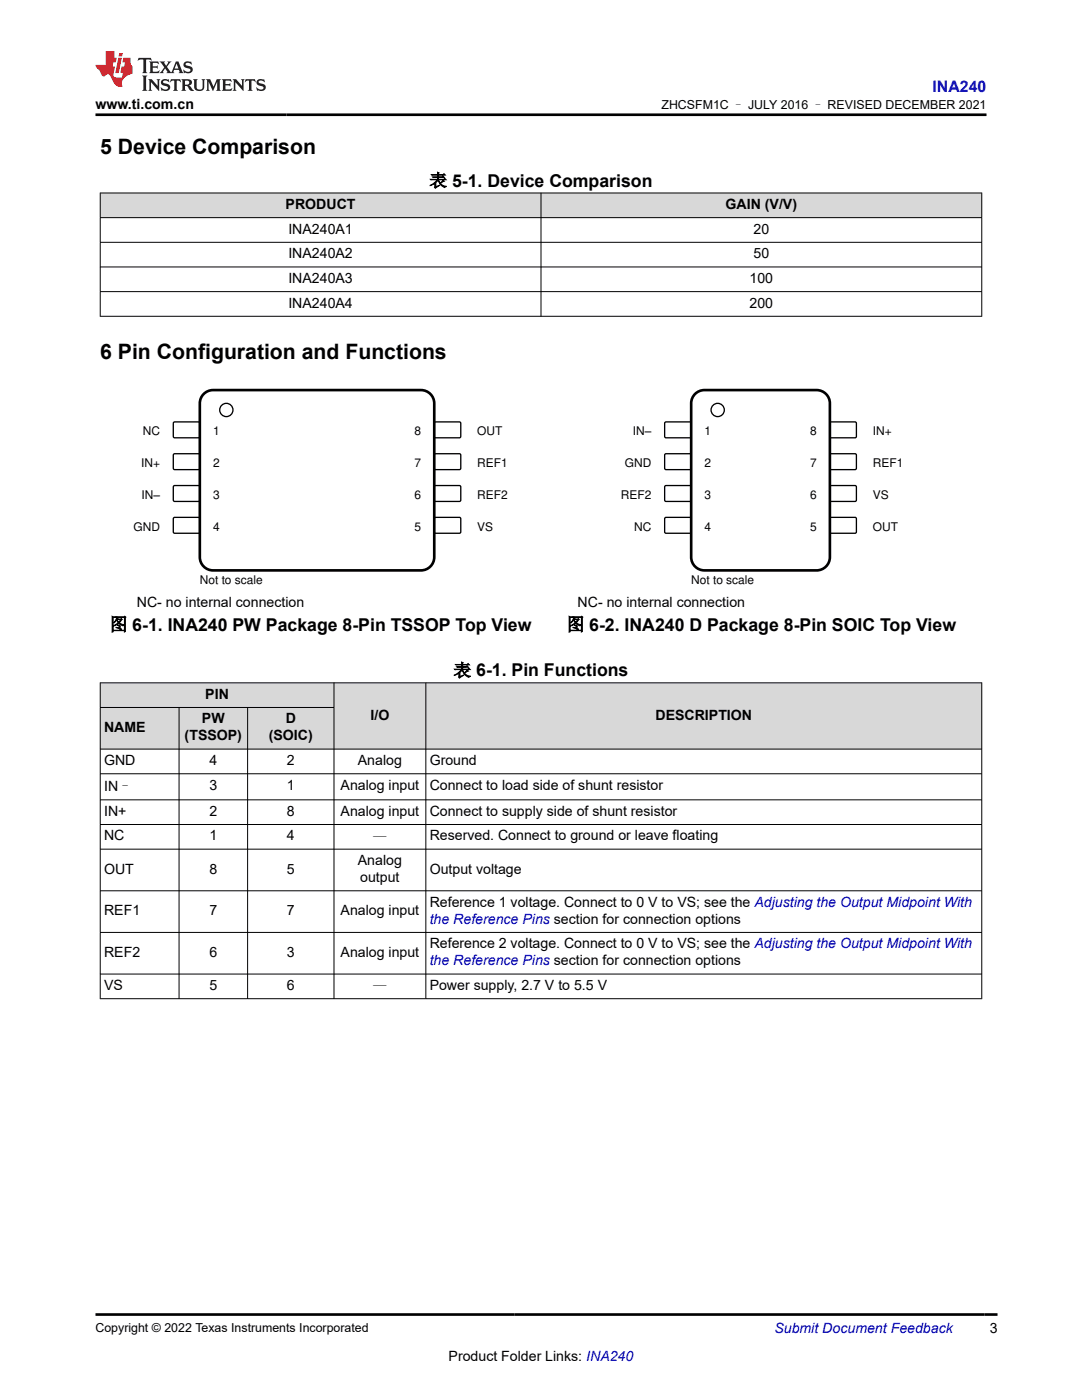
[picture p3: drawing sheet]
<svg xmlns="http://www.w3.org/2000/svg" width="216mm" height="279mm" viewBox="0 0 216 279" stroke-linecap="round" stroke-linejoin="round" font-family="sans-serif">
<defs><g id="words">
<g font-size="4.2">
<text x="20" y="30.7">5 Device Comparison</text>
<text x="20" y="71.6">6 Pin Configuration and Functions</text>
</g>
<g font-size="3.5">
<text x="85.7" y="37.3">表 5-1. Device Comparison</text>
<text x="21.9" y="125.8">图 6-1. INA240 PW Package 8-Pin TSSOP Top View</text>
<text x="113.1" y="125.8">图 6-2. INA240 D Package 8-Pin SOIC Top View</text>
<text x="90.5" y="135">表 6-1. Pin Functions</text>
</g>
<text font-size="3.2" fill="#00f" x="186.1" y="18.3">INA240</text>
<g font-size="2.8">
<text x="19" y="21.7">www.ti.com.cn</text>
<text x="57" y="41.7">PRODUCT</text>
<text x="144.8" y="41.7">GAIN (V/V)</text>
<text x="57.5" y="46.6">INA240A1</text>
<text x="150.4" y="46.6">20</text>
<text x="57.5" y="51.5">INA240A2</text>
<text x="150.4" y="51.5">50</text>
<text x="57.5" y="56.5">INA240A3</text>
<text x="149.6" y="56.5">100</text>
<text x="57.5" y="61.4">INA240A4</text>
<text x="149.6" y="61.4">200</text>
<text x="27.3" y="121.1">NC- no internal connection</text>
<text x="115.3" y="121.1">NC- no internal connection</text>
<text x="41" y="139.5">PIN</text>
<text x="73.9" y="143.6">I/O</text>
<text x="130.8" y="143.6">DESCRIPTION</text>
<text x="20.8" y="146.1">NAME</text>
<text x="36.8" y="147.8">(TSSOP)</text>
<text x="40.3" y="144.4">PW</text>
<text x="53.6" y="147.8">(SOIC)</text>
<text x="57" y="144.4">D</text>
<text x="20.8" y="152.7">GND</text>
<text x="41.8" y="152.7">4</text>
<text x="57.2" y="152.7">2</text>
<text x="71.4" y="152.7">Analog</text>
<text x="85.7" y="152.7">Ground</text>
<text x="20.8" y="157.9">IN–</text>
<text x="41.8" y="157.8">3</text>
<text x="57.2" y="157.8">1</text>
<text x="68" y="157.8">Analog input</text>
<text x="85.7" y="157.8">Connect to load side of shunt resistor</text>
<text x="20.8" y="162.8">IN+</text>
<text x="20.8" y="167.7">NC</text>
<text x="41.8" y="162.8">2</text>
<text x="41.8" y="167.7">1</text>
<text x="57.2" y="162.8">8</text>
<text x="57.2" y="167.7">4</text>
<text x="68" y="162.8">Analog input</text>
<text x="85.7" y="162.8">Connect to supply side of shunt resistor</text>
<text x="85.7" y="167.7">Reserved. Connect to ground or leave floating</text>
<text x="71.4" y="172.7">Analog</text>
<text x="74.4" y="168">—</text>
<text x="20.8" y="174.4">OUT</text>
<text x="41.8" y="174.4">8</text>
<text x="57.2" y="174.4">5</text>
<text x="71.9" y="176">output</text>
<text x="85.7" y="174.4">Output voltage</text>
<text x="20.8" y="182.7">REF1</text>
<text x="41.8" y="182.7">7</text>
<text x="57.2" y="182.7">7</text>
<text x="68" y="182.7">Analog input</text>
<text x="85.7" y="181">Reference 1 voltage. Connect to 0 V to VS; see the Adjusting the Output Midpoint With</text>
<text x="20.8" y="191">REF2</text>
<text x="41.8" y="191">6</text>
<text x="57.2" y="191">3</text>
<text x="68" y="191">Analog input</text>
<text x="85.7" y="189.3">Reference 2 voltage. Connect to 0 V to VS; see the Adjusting the Output Midpoint With</text>
<text x="20.8" y="197.6">VS</text>
<text x="41.8" y="197.6">5</text>
<text x="57.2" y="197.6">6</text>
<text x="74.4" y="197.9">—</text>
<text x="85.7" y="197.6">Power supply, 2.7 V to 5.5 V</text>
<text x="197.5" y="266.1">3</text>
<text x="89.5" y="271.7">Product Folder Links: INA240</text>
</g>
<g font-size="2.8" fill="#00f">
<text x="85.7" y="184.4">the Reference Pins section for connection options</text>
<text x="85.7" y="192.7">the Reference Pins section for connection options</text>
<text x="154.5" y="266.1">Submit Document Feedback</text>
</g>
<g font-size="2.5">
<text x="132" y="21.8">ZHCSFM1C – JULY 2016 – REVISED DECEMBER 2021</text>
<text x="19" y="265.8">Copyright © 2022 Texas Instruments Incorporated</text>
</g>
<g font-size="2.4">
<text x="28.5" y="86.8">NC</text>
<text x="42.5" y="86.8">1</text>
<text x="82.7" y="86.8">8</text>
<text x="95.2" y="86.8">OUT</text>
<text x="126.3" y="86.8">IN±</text>
<text x="140.6" y="86.8">1</text>
<text x="161.6" y="86.8">8</text>
<text x="174.2" y="86.8">IN+</text>
<text x="28.2" y="93.2">IN+</text>
<text x="42.5" y="93.2">2</text>
<text x="82.7" y="93.2">7</text>
<text x="95.2" y="93.2">REF1</text>
<text x="124.7" y="93.2">GND</text>
<text x="140.6" y="93.2">2</text>
<text x="161.6" y="93.2">7</text>
<text x="174.2" y="93.2">REF1</text>
<text x="28.2" y="99.5">IN±</text>
<text x="42.5" y="99.5">3</text>
<text x="82.7" y="99.5">6</text>
<text x="95.2" y="99.5">REF2</text>
<text x="123.9" y="99.5">REF2</text>
<text x="140.6" y="99.5">3</text>
<text x="161.6" y="99.5">6</text>
<text x="174.2" y="99.5">VS</text>
<text x="26.7" y="105.9">GND</text>
<text x="42.5" y="105.9">4</text>
<text x="82.7" y="105.9">5</text>
<text x="95.2" y="105.9">VS</text>
<text x="126.5" y="105.9">NC</text>
<text x="140.6" y="105.9">4</text>
<text x="161.6" y="105.9">5</text>
<text x="174.2" y="105.9">OUT</text>
<text x="39.9" y="116.5">Not to scale</text>
<text x="137.9" y="116.5">Not to scale</text>
</g>
</g></defs>
<g fill="#d8d8d8">
<path d="M20 38.5h175.9v4.9h-175.9z" fill-rule="evenodd"/>
<path d="M20.1 38.6h87.8v4.8h-87.8z" fill-rule="evenodd"/>
<path d="M108 38.6h87.8v4.8h-87.8z" fill-rule="evenodd"/>
</g>
<path d="M19.9 38.5h176.1M20 38.5v24.7M107.9 38.5v24.7M195.9 38.5v24.7M19.9 43.4h176.1M19.9 48.4h176.1M19.9 53.3h176.1M19.9 58.2h176.1M19.9 63.1h176.1" fill="none" stroke="#000" stroke-width=".2"/>
<path d="M34.6 84.3l.2-.1h4.9l.2 .3-.1 2.7-.2 .2-4.9-.1-.1-.2z" fill-rule="evenodd" fill="#fff"/>
<path d="M34.6 84.3l.2-.1h4.9l.2 .3-.1 2.7-.2 .2-4.9-.1-.1-.2z" fill="none" stroke="#000" stroke-width=".26"/>
<path d="M86.8 84.2h5l.1 .3v2.7l-.2 .2-4.9-.1-.1-.2v-2.6z" fill-rule="evenodd" fill="#fff"/>
<path d="M86.8 84.2h5l.1 .3v2.7l-.2 .2-4.9-.1-.1-.2v-2.6z" fill="none" stroke="#000" stroke-width=".26"/>
<path d="M34.6 90.7l.2-.2 4.9 .1 .2 .2-.1 2.8-.2 .1h-4.9l-.1-.2z" fill-rule="evenodd" fill="#fff"/>
<path d="M34.6 90.7l.2-.2 4.9 .1 .2 .2-.1 2.8-.2 .1h-4.9l-.1-.2z" fill="none" stroke="#000" stroke-width=".26"/>
<path d="M86.8 90.6h5l.1 .2v2.8l-.2 .1h-4.9l-.1-.2v-2.7z" fill-rule="evenodd" fill="#fff"/>
<path d="M86.8 90.6h5l.1 .2v2.8l-.2 .1h-4.9l-.1-.2v-2.7z" fill="none" stroke="#000" stroke-width=".26"/>
<path d="M34.6 97l.2-.1h4.9l.2 .3-.1 2.7-.2 .2-4.9-.1-.1-.2z" fill-rule="evenodd" fill="#fff"/>
<path d="M34.6 97l.2-.1h4.9l.2 .3-.1 2.7-.2 .2-4.9-.1-.1-.2z" fill="none" stroke="#000" stroke-width=".26"/>
<path d="M86.8 96.9h5l.1 .3v2.7l-.2 .2-4.9-.1-.1-.2v-2.6z" fill-rule="evenodd" fill="#fff"/>
<path d="M86.8 96.9h5l.1 .3v2.7l-.2 .2-4.9-.1-.1-.2v-2.6z" fill="none" stroke="#000" stroke-width=".26"/>
<path d="M34.6 103.4l.2-.1h4.9l.2 .2-.1 2.8-.2 .1h-4.9l-.1-.2z" fill-rule="evenodd" fill="#fff"/>
<path d="M34.6 103.4l.2-.1h4.9l.2 .2-.1 2.8-.2 .1h-4.9l-.1-.2z" fill="none" stroke="#000" stroke-width=".26"/>
<path d="M86.8 103.3h5l.1 .2v2.8l-.2 .1h-4.9l-.1-.2v-2.7z" fill-rule="evenodd" fill="#fff"/>
<g fill="none" stroke="#000" stroke-width=".26">
<path d="M86.8 103.3h5l.1 .2v2.8l-.2 .1h-4.9l-.1-.2v-2.7z"/>
<circle cx="45.2" cy="81.8" r="1.32"/>
</g>
<path d="M40.5 78.8a2.64 2.64 0 0 1 2-1h41.5a2.65 2.65 0 0 1 2.7 2.7v30.7a2.65 2.65 0 0 1-2.7 2.6h-41.5a2.65 2.65 0 0 1-2.6-2.6v-30.7v-.6z" fill="none" stroke="#000" stroke-width=".53"/>
<path d="M132.8 84.2h5l.1 .3v2.7l-.2 .2-4.9-.1-.2-.2v-2.6z" fill-rule="evenodd" fill="#fff"/>
<path d="M132.8 84.2h5l.1 .3v2.7l-.2 .2-4.9-.1-.2-.2v-2.6z" fill="none" stroke="#000" stroke-width=".26"/>
<path d="M165.7 84.2h5.1l.1 .3-.1 2.7-.2 .2-4.9-.1-.1-.2v-2.6z" fill-rule="evenodd" fill="#fff"/>
<path d="M165.7 84.2h5.1l.1 .3-.1 2.7-.2 .2-4.9-.1-.1-.2v-2.6z" fill="none" stroke="#000" stroke-width=".26"/>
<path d="M132.8 90.6h5l.1 .2v2.8l-.2 .1h-4.9l-.2-.2v-2.7z" fill-rule="evenodd" fill="#fff"/>
<path d="M132.8 90.6h5l.1 .2v2.8l-.2 .1h-4.9l-.2-.2v-2.7z" fill="none" stroke="#000" stroke-width=".26"/>
<path d="M165.7 90.6h5.1l.1 .2-.1 2.8-.2 .1h-4.9l-.1-.2v-2.7z" fill-rule="evenodd" fill="#fff"/>
<path d="M165.7 90.6h5.1l.1 .2-.1 2.8-.2 .1h-4.9l-.1-.2v-2.7z" fill="none" stroke="#000" stroke-width=".26"/>
<path d="M132.8 96.9h5l.1 .3v2.7l-.2 .2-4.9-.1-.2-.2v-2.6z" fill-rule="evenodd" fill="#fff"/>
<path d="M132.8 96.9h5l.1 .3v2.7l-.2 .2-4.9-.1-.2-.2v-2.6z" fill="none" stroke="#000" stroke-width=".26"/>
<path d="M165.7 96.9h5.1l.1 .3-.1 2.7-.2 .2-4.9-.1-.1-.2v-2.6z" fill-rule="evenodd" fill="#fff"/>
<path d="M165.7 96.9h5.1l.1 .3-.1 2.7-.2 .2-4.9-.1-.1-.2v-2.6z" fill="none" stroke="#000" stroke-width=".26"/>
<path d="M132.8 103.3h5l.1 .2v2.8l-.2 .1h-4.9l-.2-.2v-2.7z" fill-rule="evenodd" fill="#fff"/>
<path d="M132.8 103.3h5l.1 .2v2.8l-.2 .1h-4.9l-.2-.2v-2.7z" fill="none" stroke="#000" stroke-width=".26"/>
<path d="M165.7 103.3h5.1l.1 .2-.1 2.8-.2 .1h-4.9l-.1-.2v-2.7z" fill-rule="evenodd" fill="#fff"/>
<g fill="none" stroke="#000" stroke-width=".26">
<path d="M165.7 103.3h5.1l.1 .2-.1 2.8-.2 .1h-4.9l-.1-.2v-2.7z"/>
<circle cx="143.2" cy="81.8" r="1.32"/>
</g>
<path d="M138.5 78.8a2.64 2.64 0 0 1 2.1-1h22.3a2.65 2.65 0 0 1 2.7 2.7v30.7a2.65 2.65 0 0 1-2.7 2.6h-22.3a2.65 2.65 0 0 1-2.7-2.6v-30.7l.1-.6z" fill="none" stroke="#000" stroke-width=".53"/>
<g fill="#d8d8d8">
<path d="M20 136.3h175.9v4.9h-175.9z" fill-rule="evenodd"/>
<path d="M20.1 136.3h46.5v4.8h-46.5z" fill-rule="evenodd"/>
<path d="M66.7 136.3h18.2v13.1h-18.2z" fill-rule="evenodd"/>
<path d="M85 136.3h110.8v13.1h-110.8z" fill-rule="evenodd"/>
<path d="M20.1 141.3h15.6v8.1h-15.6z" fill-rule="evenodd"/>
<path d="M35.8 141.3h13.5v8.1h-13.5z" fill-rule="evenodd"/>
<path d="M49.5 141.3h17.1v8.1h-17.1z" fill-rule="evenodd"/>
</g>
<g fill="none" stroke="#000" stroke-width=".2">
<path d="M19.9 136.3h176.1M20 136.2v63.2M66.6 136.2v63.2M85 136.2v63.2M195.9 136.2v63.2M19.9 141.2h46.8M19.9 149.5h176.1M19.9 154.4h176.1M19.9 159.6h176.1M35.7 141.2v58.2M49.4 141.2v58.2M19.9 164.5h176.1"/>
<path d="M19.9 169.5h176.1M19.9 177.8h176.1M19.9 186.1h176.1M19.9 194.4h176.1M19.9 199.3h176.1"/>
</g>
<path d="M27.7 11.6l-.2 .5 .5-.2h.6v.1v2.2l-.2 .4h1l-.2-.4v-2.2v-.1h.5l.5 .2-.1-.5zM29.8 12.3l.2 .4v1.5l-.2 .4h1.9l.1-.6a1.08 1.08 0 0 1-1.3 .2v-.7h.6l.4 .2v-.7l-.4 .2h-.6v-.5l.2-.2a1 1 0 0 1 1 .3l-.1-.5zM31.8 12.3l1 1.1-1 1.2h.9l-.2-.2 .4-.8 .5 .8-.2 .2h1.6l-.2-.2 .1-.5h1l.1 .5-.1 .2h.9l-.2-.3-.8-2h-.5l-1 2.2-.8-1.1 .9-1.1h-.8l.2 .2-.5 .6-.3-.6 .1-.2zM35.2 12.7l.4 1h-.8zM36.8 12.4a.65 .65 0 0 0-.2 .7 .65 .65 0 0 0 .6 .5l.7 .1 .1 .3a.79 .79 0 0 1-.7 .4 .79 .79 0 0 1-.7-.5l.1 .7 .2-.1a.93 .93 0 0 0 1.1 .1 .93 .93 0 0 0 .4-1 1.46 1.46 0 0 0-1.2-.6l-.1-.3a1.09 1.09 0 0 1 1.2 .2l-.2-.6-.1 .1-.6-.2zM28.4 15.1l.2 .4v2.2l-.2 .4h1l-.2-.4v-2.2l.2-.4zM29.6 15.8l.2 .4v1.5l-.2 .4h.8l-.3-.4v-1.3l1.7 1.8v-2l.2-.4h-.8l.2 .2 .1 1.1-1.2-1.3zM32.3 15.9a.65 .65 0 0 0-.2 .8 .65 .65 0 0 0 .7 .4l.6 .2 .1 .2a.79 .79 0 0 1-.7 .4 .79 .79 0 0 1-.7-.5l.1 .7 .2-.1a.93 .93 0 0 0 1.1 .1 .93 .93 0 0 0 .4-.9 1.46 1.46 0 0 0-1.2-.6l-.1-.4a1.09 1.09 0 0 1 1.2 .2l-.2-.6-.1 .1-.6-.1zM34.1 15.8l-.1 .6a.63 .63 0 0 1 .7-.3l.1 1.6-.3 .4h1l-.2-.4v-1.6a.66 .66 0 0 1 .8 .3l-.1-.6zM36.2 15.8l.2 .4v1.5l-.2 .4h.9l-.2-.2v-.7h.5l.1 .2a.79 .79 0 0 0 1.2 .6l-1-.9a.61 .61 0 0 0 .6-.6 .61 .61 0 0 0-.5-.7zM36.9 16.1h.2a.47 .47 0 0 1 .5 .1 .47 .47 0 0 1 .1 .5l-.2 .1-.6 .1zM38.5 15.8l.2 .2a2.27 2.27 0 0 0 .4 2 1.04 1.04 0 0 0 1.7-.7v-1.3l.2-.2h-.8l.2 .4v1.1a.6 .6 0 0 1-.6 .6 .6 .6 0 0 1-.6-.6v-1.1l.3-.4zM41.1 15.8l.2 .4v1.5l-.2 .4h.7l-.2-.4v-1.4l.9 1.9 .8-1.9v1.4l-.2 .4h1l-.3-.4v-1.5l.3-.4h-.8l-.7 1.5-.7-1.5zM44.3 15.8l.2 .4v1.5l-.2 .4h1.9l.1-.6a1.09 1.09 0 0 1-1.3 .2v-.7h.6l.4 .2v-.6l-.4 .2h-.6v-.6l.2-.1a1.01 1.01 0 0 1 1 .3l-.1-.6zM46.4 15.8l.3 .4v1.5l-.3 .4h.8l-.2-.4v-1.3l1.6 1.8v-2l.2-.4h-.7l.2 .2v1.1l-1.2-1.3zM49 15.8l-.1 .6a.63 .63 0 0 1 .8-.3v1.6l-.3 .4h1l-.2-.4v-1.6a.66 .66 0 0 1 .8 .3l-.1-.6zM51.4 15.9a.65 .65 0 0 0-.2 .8 .65 .65 0 0 0 .6 .4l.6 .2 .2 .2a.79 .79 0 0 1-.8 .4 .79 .79 0 0 1-.6-.5l.1 .7 .2-.1a.93 .93 0 0 0 1 .1 .93 .93 0 0 0 .5-.9 1.46 1.46 0 0 0-1.3-.6l-.1-.4a1.09 1.09 0 0 1 1.3 .2l-.2-.6-.2 .1-.5-.1z" fill="#231f20"/>
<path d="M21.1 10.2v2.8h-2.1l.1 .3 .9 1a.95 .95 0 0 0 .9 .9 .59 .59 0 0 1 .6-.4 .59 .59 0 0 1 .5 .4l.4 .7a1.59 1.59 0 0 0 2.1 1.4 1.61 1.61 0 0 1 1-2.3l1-.3-.1-1.5a1.59 1.59 0 0 1-.4-1.7h-1.4l-.2 .9h.5l-.1 .9h-.5l-.2 1v.2l.4 .1-.2 .9h-.6a.73 .73 0 0 1-1.1-.7l.3-1.5h-.5l.2-.9h.5l.2-.9h-.5v-1.3zM23.6 11.5l-.6 3.1h.7l.6-3.1zM23.8 10.6l-.1 .6h.7l.1-.6z" fill="#ed1c24"/>
<path d="M19 22.9h177.8M19.1 262.3h179.9" fill="none" stroke="#000" stroke-width=".53"/>
<use href="#words"/>
</svg>
